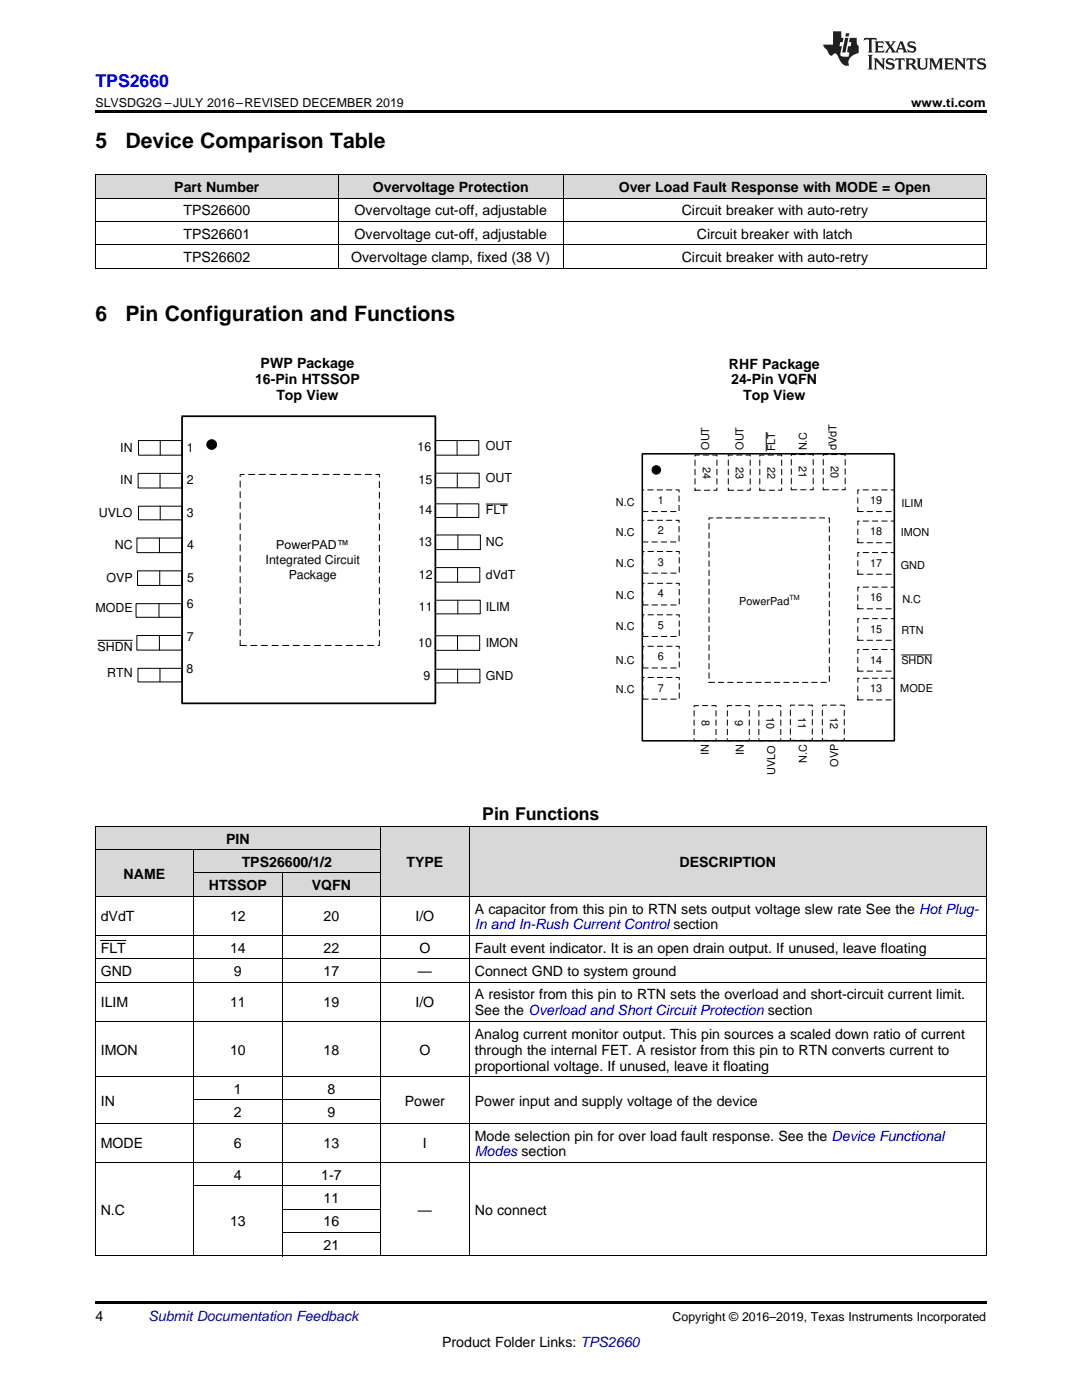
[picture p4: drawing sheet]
<svg xmlns="http://www.w3.org/2000/svg" width="216mm" height="279mm" viewBox="0 0 216 279" stroke-linecap="round" stroke-linejoin="round" font-family="sans-serif">
<defs><g id="words">
<g font-size="4.2">
<text x="19" y="29.6">5</text>
<text x="25" y="29.6">Device Comparison Table</text>
<text x="19" y="64.1">6</text>
<text x="25" y="64.1">Pin Configuration and Functions</text>
</g>
<text font-size="3.5" fill="#00f" x="19" y="17.3">TPS2660</text>
<text font-size="3.5" x="96.2" y="163.7">Pin Functions</text>
<g font-size="2.8">
<text x="34.8" y="38.3">Part Number</text>
<text x="74.4" y="38.3">Overvoltage Protection</text>
<text x="123.5" y="38.3">Over Load Fault Response with MODE = Open</text>
<text x="36.6" y="43">TPS26600</text>
<text x="36.6" y="47.6">TPS26601</text>
<text x="70.8" y="43">Overvoltage cut-off, adjustable</text>
<text x="70.8" y="47.6">Overvoltage cut-off, adjustable</text>
<text x="136" y="43">Circuit breaker with auto-retry</text>
<text x="139.1" y="47.6">Circuit breaker with latch</text>
<text x="36.6" y="52.3">TPS26602</text>
<text x="70.1" y="52.3">Overvoltage clamp, fixed (38 V)</text>
<text x="136" y="52.3">Circuit breaker with auto-retry</text>
<text x="50.9" y="76.7">16-Pin HTSSOP</text>
<text x="52" y="73.5">PWP Package</text>
<text x="145.5" y="73.6">RHF Package</text>
<text x="145.9" y="76.7">24-Pin VQFN</text>
<text x="55.1" y="79.9">Top View</text>
<text x="148.3" y="79.9">Top View</text>
<text x="45.1" y="168.3">PIN</text>
<text x="48.2" y="173">TPS26600/1/2</text>
<text x="81.1" y="173">TYPE</text>
<text x="135.6" y="173">DESCRIPTION</text>
<text x="24.7" y="175.3">NAME</text>
<text x="41.7" y="177.7">HTSSOP</text>
<text x="62.2" y="177.7">VQFN</text>
<text x="20.1" y="183.9">dVdT</text>
<text x="45.9" y="183.9">12</text>
<text x="64.6" y="183.9">20</text>
<text x="82.9" y="183.9">I/O</text>
<text x="94.8" y="182.3">A capacitor from this pin to RTN sets output voltage slew rate See the Hot Plug-</text>
<text x="20.1" y="190.1">FLT</text>
<text x="45.9" y="190.1">14</text>
<text x="64.6" y="190.1">22</text>
<text x="83.7" y="190.1">O</text>
<text x="94.8" y="190.1">Fault event indicator. It is an open drain output. If unused, leave floating</text>
<text x="20.1" y="194.8">GND</text>
<text x="46.7" y="194.8">9</text>
<text x="64.6" y="194.8">17</text>
<text x="83.4" y="194.8">—</text>
<text x="94.8" y="194.8">Connect GND to system ground</text>
<text x="20.1" y="201">ILIM</text>
<text x="45.9" y="201">11</text>
<text x="64.6" y="201">19</text>
<text x="82.9" y="201">I/O</text>
<text x="94.8" y="199.5">A resistor from this pin to RTN sets the overload and short-circuit current limit.</text>
<text x="94.8" y="202.6">See the Overload and Short Circuit Protection section</text>
<text x="94.8" y="207.3">Analog current monitor output. This pin sources a scaled down ratio of current</text>
<text x="20.1" y="210.5">IMON</text>
<text x="45.9" y="210.5">10</text>
<text x="64.6" y="210.5">18</text>
<text x="83.7" y="210.5">O</text>
<text x="94.8" y="210.5">through the internal FET. A resistor from this pin to RTN converts current to</text>
<text x="94.8" y="213.6">proportional voltage. If unused, leave it floating</text>
<text x="20.1" y="220.6">IN</text>
<text x="46.7" y="218.3">1</text>
<text x="65.3" y="218.3">8</text>
<text x="80.8" y="220.6">Power</text>
<text x="94.8" y="220.6">Power input and supply voltage of the device</text>
<text x="46.7" y="223">2</text>
<text x="65.3" y="223">9</text>
<text x="94.8" y="227.6">Mode selection pin for over load fault response. See the Device Functional</text>
<text x="20.1" y="229.2">MODE</text>
<text x="46.7" y="229.2">6</text>
<text x="64.6" y="229.2">13</text>
<text x="84.4" y="229.2">I</text>
<text x="46.7" y="235.4">4</text>
<text x="64.1" y="235.4">1-7</text>
<text x="20.1" y="242.4">N.C</text>
<text x="45.9" y="244.8">13</text>
<text x="64.6" y="240.1">11</text>
<text x="64.6" y="244.8">16</text>
<text x="83.4" y="242.4">—</text>
<text x="94.8" y="242.4">No connect</text>
<text x="64.6" y="249.4">21</text>
<text x="19" y="263.6">4</text>
<text x="88.2" y="268.9">Product Folder Links: TPS2660</text>
</g>
<g font-size="2.8" fill="#00f">
<text x="94.8" y="185.5">In and In-Rush Current Control section</text>
<text x="94.8" y="230.8">Modes section</text>
</g>
<text font-size="2.8" fill="#0000c8" x="29.6" y="263.6">Submit Documentation Feedback</text>
<g font-size="2.5">
<text x="19" y="21.4">SLVSDG2G –JULY 2016–REVISED DECEMBER 2019</text>
<text x="181.8" y="21.4">www.ti.com</text>
<text x="96.9" y="89.8">OUT</text>
<text x="24" y="90.1">IN</text>
<text x="37.3" y="90.1">1</text>
<text x="83.3" y="90.1">16</text>
<text x="24" y="96.7">IN</text>
<text x="37.3" y="96.7">2</text>
<text x="83.5" y="96.7">15</text>
<text x="96.9" y="96.2">OUT</text>
<text x="19.7" y="103.1">UVLO</text>
<text x="37.3" y="103.1">3</text>
<text x="83.5" y="102.7">14</text>
<text x="96.9" y="102.7">FLT</text>
<text x="22.9" y="109.6">NC</text>
<text x="37.4" y="109.6">4</text>
<text x="53" y="112.6">Integrated Circuit</text>
<text x="55.1" y="109.6">3RZHU3$'å</text>
<text x="83.5" y="109">13</text>
<text x="96.9" y="109">NC</text>
<text x="21.2" y="116.1">OVP</text>
<text x="37.4" y="116.1">5</text>
<text x="57.6" y="115.5">Package</text>
<text x="83.6" y="115.5">12</text>
<text x="96.9" y="115.5">dVdT</text>
<text x="19.1" y="122.1">MODE</text>
<text x="37.3" y="121.4">6</text>
<text x="83.6" y="121.9">11</text>
<text x="96.9" y="121.9">ILIM</text>
<text x="19.5" y="129.8">SHDN</text>
<text x="37.3" y="128">7</text>
<text x="83.4" y="129.1">10</text>
<text x="96.9" y="129.1">IMON</text>
<text x="21.4" y="135">RTN</text>
<text x="37.2" y="134.3">8</text>
<text x="84.5" y="135.7">9</text>
<text x="96.9" y="135.7">GND</text>
<text x="134.2" y="263.6">Copyright © 2016–2019, Texas Instruments Incorporated</text>
</g>
<g font-size="2.2">
<text x="141.5" y="89.8" transform="rotate(-90 141.5 89.8)">OUT</text>
<text x="148.4" y="89.8" transform="rotate(-90 148.4 89.8)">OUT</text>
<text x="161" y="89.9" transform="rotate(-90 161 89.9)">N.C</text>
<text x="166.9" y="89.9" transform="rotate(-90 166.9 89.9)">dVdT</text>
<text x="140.2" y="93.1" transform="rotate(90 140.2 93.1)">24</text>
<text x="146.9" y="93.1" transform="rotate(90 146.9 93.1)">23</text>
<text x="153.1" y="93.1" transform="rotate(90 153.1 93.1)">22</text>
<text x="154.7" y="90.1" transform="rotate(-90 154.7 90.1)">FLT</text>
<text x="159.4" y="93" transform="rotate(90 159.4 93)">21</text>
<text x="165.8" y="93" transform="rotate(90 165.8 93)">20</text>
<text x="122.9" y="100.9">N.C</text>
<text x="131.2" y="100.6">1</text>
<text x="173.6" y="100.6">19</text>
<text x="179.9" y="101.1">ILIM</text>
<text x="122.9" y="106.9">N.C</text>
<text x="131.2" y="106.7">2</text>
<text x="173.6" y="106.8">18</text>
<text x="179.7" y="106.9">IMON</text>
<text x="122.9" y="113.2">N.C</text>
<text x="131.3" y="112.9">3</text>
<text x="173.6" y="113.1">17</text>
<text x="179.7" y="113.5">GND</text>
<text x="122.9" y="119.6">N.C</text>
<text x="131.3" y="119.2">4</text>
<text x="173.6" y="120">16</text>
<text x="122.9" y="125.7">N.C</text>
<text x="131.3" y="125.5">5</text>
<text x="147.5" y="120.8">PowerPad</text>
<text x="180.1" y="120.3">N.C</text>
<text x="131.3" y="131.8">6</text>
<text x="173.6" y="126.3">15</text>
<text x="179.9" y="126.4">RTN</text>
<text x="122.9" y="132.4">N.C</text>
<text x="173.6" y="132.4">14</text>
<text x="179.9" y="132.5">SHDN</text>
<text x="122.9" y="138.4">N.C</text>
<text x="131.3" y="138">7</text>
<text x="140" y="143.7" transform="rotate(90 140 143.7)">8</text>
<text x="146.7" y="143.7" transform="rotate(90 146.7 143.7)">9</text>
<text x="153" y="143.1" transform="rotate(90 153 143.1)">10</text>
<text x="159.2" y="143" transform="rotate(90 159.2 143)">11</text>
<text x="165.6" y="143" transform="rotate(90 165.6 143)">12</text>
<text x="173.6" y="138.2">13</text>
<text x="179.6" y="138.1">MODE</text>
<text x="141.5" y="150.6" transform="rotate(-90 141.5 150.6)">IN</text>
<text x="148.4" y="150.7" transform="rotate(-90 148.4 150.7)">IN</text>
<text x="154.7" y="154.7" transform="rotate(-90 154.7 154.7)">UVLO</text>
<text x="161" y="152.2" transform="rotate(-90 161 152.2)">N.C</text>
<text x="167.3" y="153" transform="rotate(-90 167.3 153)">OVP</text>
</g>
<text font-size="1.4" x="157.5" y="119.7">TM</text>
</g></defs>
<g fill="#d8d8d8">
<path d="M75.9 165h17.8v13.9h-17.8z"/>
<path d="M93.7 165h103.1v13.9h-103.1z"/>
<path d="M19 169.6h19.6v9.3h-19.6z"/>
<path d="M38.6 174.3h17.8v4.6h-17.8z"/>
<path d="M56.4 174.3h19.5v4.6h-19.5z"/>
<path d="M38.6 169.6h17.8v4.7h-17.8z"/>
<path d="M56.4 169.6h19.5v4.7h-19.5z"/>
<path d="M19 165h19.6v4.6h-19.6z"/>
<path d="M38.6 165h17.8v4.6h-17.8z"/>
<path d="M56.4 165h19.5v4.6h-19.5z"/>
<path d="M19 34.9h48.5v4.7h-48.5z"/>
<path d="M67.5 34.9h44.9v4.7h-44.9z"/>
<path d="M112.4 34.9h84.4v4.7h-84.4z"/>
</g>
<path d="M19 22h177.8v.5h-177.8zM19 53.5l.2 .1zM112.3 53.5l.1 .1zM196.7 53.5l.1 .1zM19 259.7h177.8v.5h-177.8z" fill="#000"/>
<g fill="none" stroke="#000" stroke-width=".2">
<path d="M19 39.5h177.8M19 34.9h177.8M19.1 34.9v18.7M67.5 34.9v18.7M112.4 34.9v18.7M196.8 34.9v18.7M19 53.5h177.8M19 48.8h177.8M19 44.2h177.8M27.6 94.5h8.7v2.9h-8.7zM27.6 87.9h8.7v2.9h-8.7zM31.9 94.5v2.9"/>
<path d="M32 87.9v2.9M86.9 87.9h8.6v2.9h-8.6zM86.9 94.4h8.7v2.9h-8.7zM91.2 87.9v2.9M91.2 94.4v2.9M152.9 86.2v3.9M27.3 107.4h9v2.9h-9zM27.4 113.9h8.9v2.9h-8.9zM27.6 101h8.7v2.7h-8.7zM31.8 107.4v2.9M31.9 113.9v2.9M32 101v2.7"/>
<path d="M86.9 100.6h8.6v2.7h-8.6zM86.9 106.8h9v2.9h-9zM86.9 113.3h8.8v2.9h-8.8zM86.9 119.8h8.9v2.7h-8.9zM91.2 100.6v2.7M91.3 113.3v2.9M91.4 119.8v2.7M91.4 106.8v2.9M96.9 100.6h4.4M19.5 127.8h7M27.1 120.5h9.2v2.7h-9.2zM27.3 126.8h9v2.9h-9z"/>
<path d="M27.5 133.4h8.8v2.7h-8.8zM31.7 120.5v2.7M31.8 126.8v2.9M31.9 133.4v2.7M86.9 133.6h8.9v2.7h-8.9zM86.9 126.9h8.8v2.9h-8.8zM91.3 126.9v2.9M91.3 133.6v2.7M179.9 130.7h6.1M19 164.9h177.8v85.8M19 178.9h177.8M19 169.6h56.9"/>
<path d="M19.1 164.9v85.8M38.5 169.6v81.1M38.6 174.2h37.3M56.3 174.2v76.5M75.9 164.9v85.8M93.6 164.9v85.8M19 196h177.8M19 191.4h177.8M19 186.7h177.8M19 214.9h177.8M19 203.9h177.8M38.6 219.5h37.3"/>
<path d="M19 232h177.8M19 224.2h177.8M38.6 236.7h37.3M19 250.6h177.8M56.4 246h19.5M56.4 241.3h19.5"/>
<circle cx="42.2" cy="88.7" r=".96"/>
<circle cx="131" cy="93.8" r=".85"/>
</g>
<g fill="none" stroke="#000" stroke-width=".2" stroke-dasharray="1.1 .8">
<path d="M128.2 97.8h7.3v4.3h-7.3zM138.7 90.8h4.4v7h-4.4zM145.3 90.8h4.4v7h-4.4zM151.6 90.8h4.4v7h-4.4zM157.9 90.7h4.4v7h-4.4zM164.3 90.7h4.3v7h-4.3zM171.2 97.8h7.3v4.3h-7.3zM128.2 103.8h7.3v4.4h-7.3zM128.3 110.1h7.2v4.3h-7.2zM128.3 116.4h7.2v4.3h-7.2zM141.5 103.4h24v32.8h-24zM171.2 104h7.3v4.3h-7.3z"/>
<path d="M171.2 110.3h7.3v4.3h-7.3zM171.2 117.2h7.3v4.3h-7.3zM128.3 122.7h7.2v4.3h-7.2zM128.3 129h7.2v4.3h-7.2zM128.3 135.2h7.2v4.3h-7.2zM171.2 123.5h7.3v4.3h-7.3zM171.2 129.6h7.3v4.3h-7.3zM171.2 135.4h7.3v4.3h-7.3zM138.5 140.8h4.4v7h-4.4zM145.1 140.8h4.4v7h-4.4zM151.4 140.8h4.4v7h-4.4zM157.7 140.7h4.4v7h-4.4z"/>
<path d="M164.1 140.7h4.4v7h-4.4z"/>
</g>
<path d="M128.2 90.6h50.3v57.2h-50.3z" fill="none" stroke="#000" stroke-width=".31"/>
<path d="M130.7 90h43.3" fill="none" stroke="#fdfdfd" stroke-width=".2"/>
<g fill="#000">
<circle cx="42.2" cy="88.7" r=".96"/>
<circle cx="131" cy="93.8" r=".85"/>
</g>
<path d="M47.9 94.7h27.8v34.1h-27.8z" fill="none" stroke="#000" stroke-width=".2" stroke-dasharray="1.2 .9"/>
<path d="M36.3 83.1h50.6v57.3h-50.6z" fill="none" stroke="#000" stroke-width=".35"/>
<g fill="#231f20">
<path d="M172.5 7.6l-.1 .5 .4-.2h.6v.1v2.1l-.2 .4h.9l-.2-.4v-2.1l.1-.1h.5l.5 .2-.2-.5zM174.5 8.3l.2 .3v1.5l-.2 .4h1.8l.2-.6a1.04 1.04 0 0 1-1.3 .2v-.7h.6l.3 .2v-.6l-.3 .2h-.6v-.6l.8-.1 .4 .3-.2-.5zM176.5 8.3l.9 1.1-.9 1.1h.8l-.2-.2 .4-.7 .5 .7-.2 .2h1.5l-.2-.2 .2-.4h.9l.1 .4-.2 .2h1l-.3-.3-.7-1.9h-.5l-.9 2-.8-1 .9-1h-.8l.1 .3-.4 .5-.3-.6 .1-.2zM179.7 8.6l.4 1h-.7zM181.3 8.4a.63 .63 0 0 0-.2 .7 .63 .63 0 0 0 .6 .4l.6 .2 .1 .2a.75 .75 0 0 1-.7 .4 .75 .75 0 0 1-.6-.5l.1 .7 .1-.1a1.11 1.11 0 0 0 1.5-.6 1.13 1.13 0 0 0-1.2-.8l-.1-.4a1.04 1.04 0 0 1 1.2 .2l-.2-.5-.2 .1-.4-.2zM173.2 10.9l.2 .4v2.2l-.2 .4h1l-.3-.4v-2.2l.3-.4zM174.3 11.6l.3 .4v1.5l-.3 .4h.8l-.2-.4v-1.3l1.5 1.7v-1.9l.2-.4h-.7l.2 .4v.9l-1.1-1.3zM177 11.8a.62 .62 0 0 0-.2 .7 .62 .62 0 0 0 .6 .4l.6 .1 .1 .3a.76 .76 0 0 1-.7 .3 .76 .76 0 0 1-.7-.4l.2 .7 .1-.1a1.11 1.11 0 0 0 1.5-.6 1.13 1.13 0 0 0-1.2-.8l-.1-.4a1.04 1.04 0 0 1 1.2 .2l-.2-.6-.2 .1-.5-.1zM178.7 11.6l-.2 .6a.61 .61 0 0 1 .8-.3v1.6l-.2 .4h.9l-.2-.4v-1.6a.63 .63 0 0 1 .7 .3l-.1-.6zM180.6 11.6l.3 .4v1.5l-.3 .4h1l-.2-.2-.1-.8 .6 .2a.76 .76 0 0 0 1.2 .7l-1-1a.58 .58 0 0 0 .6-.5 .58 .58 0 0 0-.5-.6zM181.4 11.9h.1a.45 .45 0 0 1 .5 .1 .45 .45 0 0 1 .1 .5l-.8 .2zM182.9 11.6l.2 .2a2.17 2.17 0 0 0 .3 1.9 .99 .99 0 0 0 1.6-.6v-1.1l.2-.4h-.7l.2 .2a1.92 1.92 0 0 1-.2 1.8 .6 .6 0 0 1-.9-.5v-1.1l.2-.4zM185.4 11.6l.2 .4v1.5l-.2 .4h.7l-.2-.4v-1.4l.8 1.8 .8-1.8v1.4l-.2 .4h.9l-.2-.4v-1.5l.2-.4h-.8l-.6 1.5-.6-1.5zM188.4 11.6l.2 .4v1.5l-.2 .4h1.8l.1-.6a1.04 1.04 0 0 1-1.2 .1v-.6h.5l.4 .2v-.6l-.4 .2h-.5v-.7h.8l.3 .3-.1-.6zM190.5 11.6l.2 .4v1.5l-.2 .4h.7l-.2-.4v-1.3l1.5 1.7v-1.9l.2-.4h-.7l.2 .4v.9l-1.1-1.3zM192.9 11.6l-.1 .6a.61 .61 0 0 1 .7-.3l.1 1.6-.3 .4h1l-.3-.4 .1-1.6a.63 .63 0 0 1 .7 .3l-.1-.6zM195.2 11.8a.62 .62 0 0 0-.2 .7 .62 .62 0 0 0 .6 .4l.6 .1 .1 .3a.76 .76 0 0 1-.7 .3 .76 .76 0 0 1-.6-.4l.1 .7 .1-.1a1.11 1.11 0 0 0 1.6-.6 1.13 1.13 0 0 0-1.3-.8l-.1-.4a1.04 1.04 0 0 1 1.2 .2l-.1-.6-.2 .1-.5-.1z"/>
<path d="M166.2 6.3v2.6h-1.9v.4l.8 .9a.91 .91 0 0 0 1 .8 .56 .56 0 0 1 .5-.3 .56 .56 0 0 1 .5 .3l.4 .8a1.53 1.53 0 0 0 1.9 1.2 1.54 1.54 0 0 1 1-2.1l.9-.3v-1.4a1.52 1.52 0 0 1-.4-1.6h-1.3l-.2 .8h.5l-.2 .8h-.5l-.1 1v.2l.4 .1-.2 .8a1.93 1.93 0 0 1-1.6-.3l.3-1.8h-.5l.2-.8h.4l.2-.8h-.4v-1.3zM168.6 7.6l-.6 2.9h.7l.6-2.9zM168.8 6.6l-.1 .7h.6l.2-.7z"/>
</g>
<path d="M20.1 187.7h5" fill="none" stroke="#000" stroke-width=".2"/>
<use href="#words"/>
</svg>
